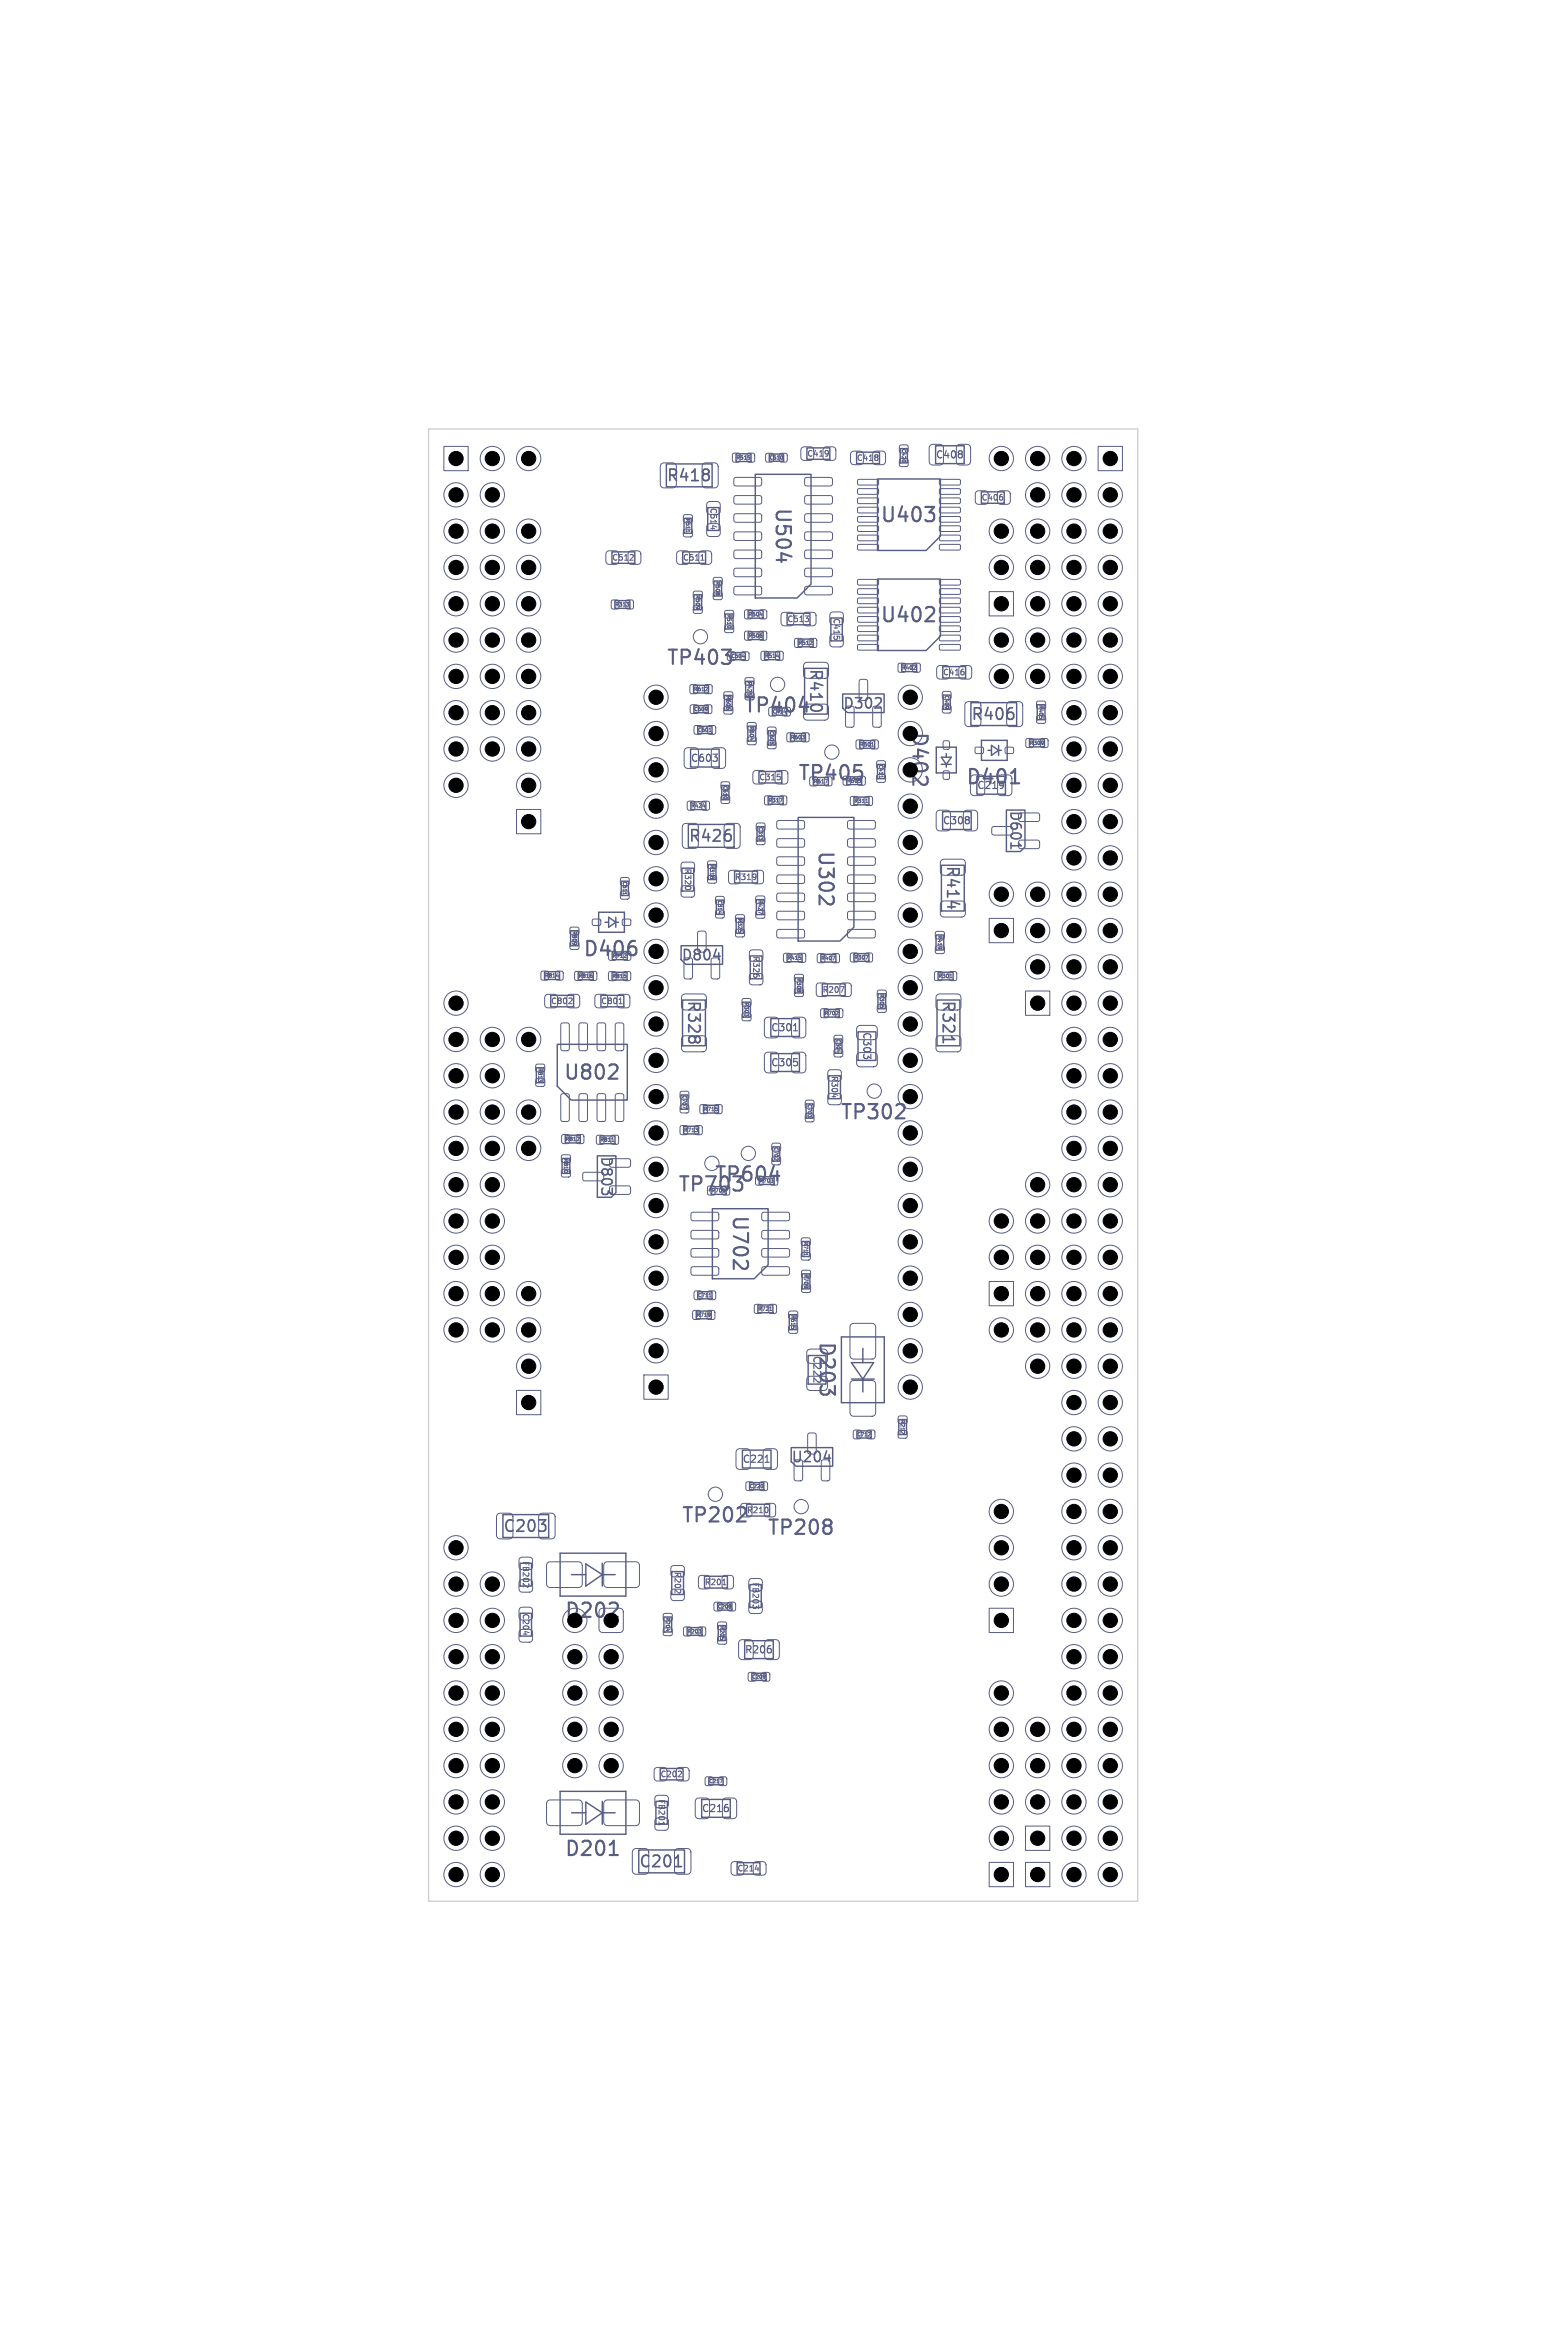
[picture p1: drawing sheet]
<svg xmlns="http://www.w3.org/2000/svg" width="110mm" height="163mm" viewBox="0 0 110 163" stroke-linecap="round" stroke-linejoin="round" font-family="sans-serif">
<defs><g id="words">
<g font-size="1.4" fill="#585d84">
<text x="54.1" y="35.4" transform="rotate(90 54.1 35.4)">U504</text>
<text x="61.5" y="36.7">U403</text>
<text x="46.6" y="46.7">TP403</text>
<text x="61.5" y="43.7">U402</text>
<text x="52" y="50.1">TP404</text>
<text x="55.7" y="54.8">TP405</text>
<text x="57.1" y="59.4" transform="rotate(90 57.1 59.4)">U302</text>
<text x="67.5" y="55.1">D401</text>
<text x="40.7" y="67.1">D406</text>
<text x="39.3" y="75.7">U802</text>
<text x="47.4" y="83.6">TP703</text>
<text x="49.9" y="82.9">TP604</text>
<text x="58.7" y="78.5">TP302</text>
<text x="51.1" y="84.9" transform="rotate(90 51.1 84.9)">U702</text>
<text x="57.1" y="93.8" transform="rotate(90 57.1 93.8)">D203</text>
<text x="47.6" y="106.7">TP202</text>
<text x="53.6" y="107.6">TP208</text>
<text x="39.4" y="130">D201</text>
</g>
<g font-size="1.4">
<text x="63.6" y="51.1" transform="rotate(90 63.6 51.1)">D402</text>
<text x="39.4" y="113.4">D202</text>
</g>
<g font-size="1.1" fill="#585d84">
<text x="46.6" y="33.8">R418</text>
<text x="56.5" y="46.7" transform="rotate(90 56.5 46.7)">R410</text>
<text x="67.9" y="50.5">R406</text>
<text x="48.1" y="59.1">R426</text>
<text x="66.1" y="60.5" transform="rotate(90 66.1 60.5)">R414</text>
<text x="48" y="69.9" transform="rotate(90 48 69.9)">R328</text>
<text x="65.8" y="69.9" transform="rotate(90 65.8 69.9)">R321</text>
<text x="35.1" y="107.3">C203</text>
<text x="44.6" y="130.8">C201</text>
</g>
<g font-size="1" fill="#585d84">
<text x="58.9" y="49.7">D302</text>
<text x="70.5" y="56.6" transform="rotate(90 70.5 56.6)">D601</text>
<text x="47.6" y="67.3">D804</text>
<text x="41.9" y="80.8" transform="rotate(90 41.9 80.8)">D803</text>
<text x="55.3" y="102.4">U204</text>
</g>
<g font-size=".7" fill="#585d84">
<text x="65.4" y="32.2">C408</text>
<text x="48.3" y="53.4">C603</text>
<text x="65.9" y="57.8">C308</text>
<text x="68.3" y="55.3">C219</text>
<text x="53.9" y="72.3">C301</text>
<text x="53.9" y="74.7">C305</text>
<text x="60.3" y="72.1" transform="rotate(90 60.3 72.1)">C303</text>
<text x="56.8" y="94.8" transform="rotate(90 56.8 94.8)">C222</text>
<text x="51.9" y="102.4">C221</text>
<text x="52" y="115.8">R206</text>
<text x="49" y="126.9">C216</text>
</g>
<g font-size=".6" fill="#585d84">
<text x="49.6" y="35.5" transform="rotate(90 49.6 35.5)">C514</text>
<text x="56.4" y="32">C419</text>
<text x="59.9" y="32.3">C418</text>
<text x="68.6" y="35.1">C406</text>
<text x="42.8" y="39.3">C512</text>
<text x="47.7" y="39.3">C511</text>
<text x="55" y="43.6">C513</text>
<text x="58.2" y="43.2" transform="rotate(90 58.2 43.2)">C415</text>
<text x="65.9" y="47.3">C416</text>
<text x="53.1" y="54.7">C315</text>
<text x="47.8" y="60.7" transform="rotate(90 47.8 60.7)">R320</text>
<text x="51.4" y="61.6">R319</text>
<text x="38.5" y="70.3">C802</text>
<text x="42" y="70.3">C801</text>
<text x="52.6" y="66.9" transform="rotate(90 52.6 66.9)">R326</text>
<text x="57.5" y="69.5">R207</text>
<text x="58.1" y="75.2" transform="rotate(90 58.1 75.2)">R304</text>
<text x="52.2" y="105.9">R210</text>
<text x="36.5" y="109.2" transform="rotate(90 36.5 109.2)">FB202</text>
<text x="36.5" y="112.8" transform="rotate(90 36.5 112.8)">C204</text>
<text x="47.1" y="109.9" transform="rotate(90 47.1 109.9)">R202</text>
<text x="49.3" y="111">R201</text>
<text x="52.6" y="110.7" transform="rotate(90 52.6 110.7)">FB203</text>
<text x="46" y="125.8" transform="rotate(90 46 125.8)">FB201</text>
<text x="46.2" y="124.4">C202</text>
<text x="51.5" y="131">C214</text>
</g>
<g font-size=".4" fill="#585d84">
<text x="51.5" y="32.2">R515</text>
<text x="47.9" y="36.2" transform="rotate(90 47.9 36.2)">R511</text>
<text x="48.6" y="41.6" transform="rotate(90 48.6 41.6)">R509</text>
<text x="50" y="40.6" transform="rotate(90 50 40.6)">R508</text>
<text x="43" y="42.5">R313</text>
<text x="50.8" y="42.9" transform="rotate(90 50.8 42.9)">R510</text>
<text x="52.2" y="47.7" transform="rotate(90 52.2 47.7)">R425</text>
<text x="52.3" y="43.2">R504</text>
<text x="52.3" y="44.7">R506</text>
<text x="53.5" y="46.1">R514</text>
<text x="55.8" y="45.2">R512</text>
<text x="63.1" y="46.9">R402</text>
<text x="48.5" y="48.4">R612</text>
<text x="50.8" y="48.6" transform="rotate(90 50.8 48.6)">R606</text>
<text x="52.4" y="50.8" transform="rotate(90 52.4 50.8)">R604</text>
<text x="55.3" y="51.8">R603</text>
<text x="60.1" y="52.3">R501</text>
<text x="72" y="52.2">R309</text>
<text x="72.6" y="49.3" transform="rotate(90 72.6 49.3)">R405</text>
<text x="48.3" y="56.6">R424</text>
<text x="53.7" y="56.2">R317</text>
<text x="56.9" y="54.9">R617</text>
<text x="59.2" y="54.8">R605</text>
<text x="59.7" y="56.2">R311</text>
<text x="40" y="65.1" transform="rotate(90 40 65.1)">R809</text>
<text x="49.6" y="60.5" transform="rotate(90 49.6 60.5)">R318</text>
<text x="51.6" y="64.2" transform="rotate(90 51.6 64.2)">R325</text>
<text x="53" y="62.9" transform="rotate(90 53 62.9)">R427</text>
<text x="65.5" y="65.4" transform="rotate(90 65.5 65.4)">R419</text>
<text x="38.1" y="68.4">R814</text>
<text x="40.4" y="68.5">R816</text>
<text x="42.8" y="68.5">R815</text>
<text x="42.8" y="67.1">R712</text>
<text x="52" y="70.1" transform="rotate(90 52 70.1)">R303</text>
<text x="55" y="67.2">R415</text>
<text x="55.7" y="68.4" transform="rotate(90 55.7 68.4)">R308</text>
<text x="57.4" y="67.2">R407</text>
<text x="57.6" y="71.1">R702</text>
<text x="59.7" y="67.2">R307</text>
<text x="61.5" y="69.5" transform="rotate(90 61.5 69.5)">R305</text>
<text x="65.6" y="68.5">R301</text>
<text x="37.6" y="74.7" transform="rotate(90 37.6 74.7)">R813</text>
<text x="49.2" y="77.8">R715</text>
<text x="39.4" y="81" transform="rotate(90 39.4 81)">R810</text>
<text x="39.5" y="79.9">R812</text>
<text x="42" y="79.9">R811</text>
<text x="47.8" y="79.2">R713</text>
<text x="49.7" y="83.5">R701</text>
<text x="53.1" y="82.8">R703</text>
<text x="56.2" y="86.8" transform="rotate(90 56.2 86.8)">R711</text>
<text x="56.2" y="89.1" transform="rotate(90 56.2 89.1)">R709</text>
<text x="48.7" y="92.2">R719</text>
<text x="53" y="91.8">R721</text>
<text x="55.3" y="92" transform="rotate(90 55.3 92)">R615</text>
<text x="62.9" y="99.3" transform="rotate(90 62.9 99.3)">R212</text>
<text x="46.5" y="113.1" transform="rotate(90 46.5 113.1)">R204</text>
<text x="50.3" y="113.7" transform="rotate(90 50.3 113.7)">R205</text>
<text x="48" y="114.3">R203</text>
</g>
<g font-size=".3" fill="#585d84">
<text x="53.8" y="32.2">C510</text>
<text x="63" y="31.4" transform="rotate(90 63 31.4)">C420</text>
<text x="51.1" y="46.1">C504</text>
<text x="48.5" y="49.8">C609</text>
<text x="48.8" y="51.2">C601</text>
<text x="53.8" y="51.1" transform="rotate(90 53.8 51.1)">C605</text>
<text x="54" y="50">C414</text>
<text x="61.4" y="53.5" transform="rotate(90 61.4 53.5)">C411</text>
<text x="66" y="48.6" transform="rotate(90 66 48.6)">C409</text>
<text x="50.5" y="54.9" transform="rotate(90 50.5 54.9)">C610</text>
<text x="53" y="57.8" transform="rotate(90 53 57.8)">C313</text>
<text x="43.5" y="61.6" transform="rotate(90 43.5 61.6)">C611</text>
<text x="50.2" y="62.9" transform="rotate(90 50.2 62.9)">C314</text>
<text x="47.7" y="76.6" transform="rotate(90 47.7 76.6)">C707</text>
<text x="56.4" y="77.2" transform="rotate(90 56.4 77.2)">C703</text>
<text x="58.5" y="72.7" transform="rotate(90 58.5 72.7)">C304</text>
<text x="54.1" y="80.2" transform="rotate(90 54.1 80.2)">C702</text>
<text x="48.8" y="90.8">C711</text>
<text x="59.9" y="100.5">C712</text>
<text x="52.4" y="104.2">C220</text>
<text x="50.2" y="112.6">C208</text>
<text x="52.6" y="117.5">C209</text>
<text x="49.6" y="124.8">C217</text>
</g>
</g></defs>
<path d="M49.6 32.9v.2M49.6 33.2v.3M51.1 58.4v.4M56.9 49.7h.5M70.9 49.9v.3M48.3 72.9h.3M48.7 72.9h.2M66 72.5v.4M66.5 63.1v.5M37.7 106.3h.5l-.3 .3M38.1 106.7v.3M47.2 130.6h.5" fill="none" stroke="#585d84" stroke-width=".12"/>
<g fill="none" stroke="#585d84" stroke-width=".07">
<path d="M31 31.2h1.7v1.7h-1.7zM42.4 38.6l.2-.1 .6 .1 .1 .2-.1 .6-.1 .1-.7-.1v-.1zM44 38.6l.2-.1 .6 .1v.2v.6l-.2 .1-.6-.1-.1-.1zM44 39.2h.3M44.3 38.8v.2M46.3 32.5l.8-.1 .2 .1v1.4l-.1 .2h-.8l-.2-.1v-1.4zM47.4 38.6l.2-.1 .6 .1v.2v.6l-.2 .1-.6-.1-.1-.1zM47.8 37.1h.6v.4h-.6zM47.8 36h.6v.5h-.6zM48 37.1v.1M48.9 38.6l.2-.1 .6 .1 .1 .2-.1 .6-.1 .1-.7-.1v-.1zM49 39.2h.2"/>
<path d="M49.2 32.5l.8-.1 .2 .1v1.4l-.1 .2h-.7l-.3-.1v-1.4zM49.5 36.7l.2-.1 .6 .1 .1 .2-.1 .6h-.1h-.7l-.1-.2zM49.5 35.1h.2h.6l.1 .2-.1 .6-.1 .1-.7-.1-.1-.1zM49.9 36.8v.2M51.3 31.7h.4v.6h-.4zM51.4 33.4h1.8l.1 .1v.4l-.2 .1h-1.7l-.1-.2zM51.4 34.7h1.8l.1 .1v.4l-.2 .1h-1.7l-.1-.2zM51.4 36l1.8-.1 .1 .2v.3l-.2 .1h-1.7l-.1-.1zM51.4 37.3l1.8-.1 .1 .2v.3l-.2 .1h-1.7l-.1-.1zM51.4 38.5h1.8l.1 .1v.4l-.2 .1h-1.7l-.1-.2zM51.4 39.8h1.8l.1 .1v.4h-.2h-1.7l-.1-.1zM52.3 31.7h.4v.6h-.4z"/>
<path d="M52.4 32v.1M53.6 31.7h.5v.6h-.5zM54.5 31.7h.5v.6h-.5zM54.7 31.9v.2M56.1 31.3h.1h.6l.1 .2-.1 .6-.1 .1-.6-.1-.1-.1zM56.3 39.8h1.8l.1 .1v.4h-.1h-1.7l-.1-.1zM56.3 38.5h1.8l.1 .1v.4l-.1 .1h-1.7l-.1-.2zM56.3 37.3l1.8-.1 .1 .2v.3l-.1 .1h-1.7l-.1-.1zM56.3 36l1.8-.1 .1 .2v.3l-.1 .1h-1.7l-.1-.1zM56.3 34.7h1.8l.1 .1v.4l-.1 .1h-1.7l-.1-.2zM56.3 33.4h1.8l.1 .1v.4l-.1 .1h-1.7l-.1-.2zM57.6 31.3h.2h.6l.1 .2-.1 .6-.2 .1-.6-.1v-.1z"/>
<path d="M57.9 31.6v.2M57.9 31.7h.1M59.6 31.6h.1h.6l.1 .2-.1 .6-.1 .1-.6-.1-.1-.1zM60 33.6l1.4-.1v.4h-1.4zM60 34.2h1.4v.3l-1.4 .1zM60 34.9l1.4-.1v.4h-1.4zM60 35.5h1.4v.3l-1.4 .1zM60 36.2l1.4-.1v.4h-1.4zM60 36.8h1.4v.3l-1.4 .1zM60 37.5l1.4-.1v.4h-1.4zM60 38.1h1.4v.3l-1.4 .1zM61.1 31.6h.2h.6v.2v.6l-.2 .1-.6-.1-.1-.1z"/>
<path d="M61.4 31.9h.1M61.4 32v.2M62.9 32.1h.6v.5h-.6zM62.9 31.2h.6v.4h-.6zM63.1 32.3h.2M65.1 31.2l.6-.1 .3 .1v1.1l-.2 .2h-.6l-.2-.1v-1.1zM65.7 38.1h1.4l.1 .3-1.4 .1zM65.7 37.5l1.4-.1 .1 .4h-1.4zM65.7 36.8h1.4l.1 .3-1.4 .1zM65.7 36.2l1.4-.1 .1 .4h-1.4zM65.7 35.5h1.4l.1 .3-1.4 .1zM65.7 34.9l1.4-.1 .1 .4h-1.4z"/>
<path d="M65.7 34.2h1.4l.1 .3-1.4 .1zM65.7 33.6l1.4-.1 .1 .4h-1.4zM67 31.2l.6-.1 .3 .1v1.1l-.2 .2h-.6l-.2-.1v-1.1zM68.3 34.4l.1-.1 .6 .1 .1 .2-.1 .6-.1 .1-.6-.1-.1-.1zM69.8 34.4l.2-.1 .6 .1 .1 .2-.1 .6-.2 .1-.6-.1v-.1zM70.1 34.8v.2M76.8 31.2h1.7v1.7h-1.7zM36.1 56.6h1.7v1.7h-1.7zM42.8 42h.4v.6h-.4zM43.8 42h.5v.6h-.5zM43.8 42.1h.2l-.1 .1M44 42.3v.1"/>
<path d="M47.8 57.7l.8-.1 .2 .2v1.3l-.1 .2-.7 .1-.3-.2v-1.3zM47.9 52.4l.7-.1 .2 .2 .1 1-.2 .2-.6 .1-.2-.2v-1zM48.1 56.1h.5v.5h-.5zM48.3 47.9h.5v.6h-.5zM48.3 49.3h.5v.6h-.5zM48.5 42.4h.6v.5h-.6zM48.5 41.4h.6v.5h-.6zM48.6 50.8h.5v.5h-.5zM48.7 42.6h.2M48.8 42.6h.1M49.1 56.1h.5v.5h-.5zM49.1 56.4h.2"/>
<path d="M49.3 49.3h.5v.6h-.5zM49.3 47.9h.5v.6h-.5zM49.4 49.5h.1M49.5 49.5l-.1 .2M49.5 49.6h-.1M49.5 48.1h.1M49.5 49.6h.1M49.5 48.1l-.2 .2h.2M49.5 50.8h.5v.5h-.5zM49.6 51.2h.1M49.8 52.4l.7-.1 .2 .2 .1 1-.2 .2-.6 .1-.2-.2v-1zM49.9 41.5h.6v.4h-.6z"/>
<path d="M49.9 40.4h.6v.5h-.6zM50.1 41.6h.1M50.3 41.6h.1M50.5 55.7h.5v.5h-.5zM50.5 54.7h.5v.5h-.5zM50.7 49.5h.5v.4h-.5zM50.7 48.4h.5v.5h-.5zM50.7 55.9h.1M50.7 57.7l.8-.1 .3 .2v1.3l-.2 .2-.7 .1-.2-.2-.1-1.3zM50.7 43.8h.6v.4h-.6zM50.7 42.7h.6v.5h-.6zM50.8 49.6h.2"/>
<path d="M50.9 45.6h.5v.6h-.5zM50.9 43.9h.2M51.4 41.1l1.8-.1 .1 .2v.3l-.2 .1h-1.7l-.1-.1zM51.9 45.6h.4v.6h-.4zM51.9 45.9h.2M52.1 42.7h.5v.6h-.5zM52.1 44.2h.5v.6h-.5zM52.1 48.5h.6v.4h-.6zM52.1 47.4h.6v.5h-.6zM52.3 51.6h.6v.5h-.6zM52.3 50.6h.6v.4h-.6zM52.5 51.6v.2"/>
<path d="M52.7 54l.2-.1 .6 .1 .1 .1-.1 .7h-.2h-.6v-.2zM52.9 58.6h.6v.5h-.6zM52.9 57.6h.6v.5h-.6zM53.1 58.8h.1M53.1 42.7h.5v.6h-.5zM53.1 44.2h.5v.6h-.5zM53.2 43h.1M53.3 45.6h.4v.6h-.4zM53.3 44.5v.1M53.3 58.6v.2l-.1-.1M53.5 55.7h.5v.6h-.5zM53.7 51.9h.5v.4h-.5z"/>
<path d="M53.7 50.9h.5v.5h-.5zM53.9 52h.1M54.1 51.9v.1M54.3 54l.1-.1 .6 .1 .1 .1-.1 .7h-.1h-.6l-.1-.2zM54.3 45.6h.4v.6h-.4zM54.3 45.9h.2M54.4 57.4h1.8l.1 .1v.4l-.2 .1h-1.7l-.1-.2zM54.4 58.7h1.8l.1 .1v.4l-.2 .1h-1.7l-.1-.2zM54.4 60l1.8-.1 .1 .2v.3l-.2 .1h-1.7l-.1-.1zM54.5 55.7h.5v.6h-.5zM54.5 55.8h.2l-.1 .3M54.6 54.3v.2"/>
<path d="M54.7 42.9l.2-.1 .6 .1v.2v.6l-.2 .1-.6-.1-.1-.1zM55.1 51.3h.4v.6h-.4zM55.6 44.7h.5v.6h-.5zM56.1 51.3h.5v.6h-.5zM56.1 51.4h.2l-.1 .1M56.2 42.9l.2-.1 .6 .1 .1 .2-.1 .6-.1 .1-.7-.1v-.1zM56.3 51.6v.1M56.3 49.3h.1h1.4l.1 .2v.7l-.2 .2h-1.3l-.2-.3zM56.3 46.4l.1-.1h1.4l.1 .3v.7l-.2 .2-1.3-.1-.2-.2zM56.3 43.1h.2l-.1 .1M56.3 41.1l1.8-.1 .1 .2v.3l-.1 .1h-1.7l-.1-.1zM56.5 43.3v.2"/>
<path d="M56.6 44.7h.5v.6h-.5zM56.8 44.8v.1M56.8 44.9l-.2 .2h.2M58.1 44.4h.2h.6l.1 .2-.1 .6-.1 .1-.7-.1-.1-.2zM58.1 42.9l.2-.1 .6 .1 .1 .1-.1 .6-.1 .1-.7-.1-.1-.1zM58.4 44.7h.1M59.2 49.4h.4l.1 .1v1.2l-.1 .2h-.3l-.2-.1zM59.3 60l1.8-.1 .1 .2v.3l-.1 .1h-1.7l-.1-.1zM59.3 58.7h1.8l.1 .1v.4l-.1 .1h-1.7l-.1-.2zM59.3 57.4h1.8l.1 .1v.4l-.1 .1h-1.7l-.1-.2zM59.5 55.8h.5v.5h-.5zM59.9 51.8h.5v.6h-.5z"/>
<path d="M60 40.6l1.4-.1v.4h-1.4zM60 41.2h1.4v.3l-1.4 .1zM60 41.9l1.4-.1v.4h-1.4zM60 42.5h1.4v.3l-1.4 .1zM60 43.2l1.4-.1v.4h-1.4zM60 43.8h1.4v.3l-1.4 .1zM60 44.5l1.4-.1v.4h-1.4zM60 45.1h1.4v.3l-1.4 .1zM60 54.3h.5v.6h-.5zM60.1 47.6l.4-.1 .2 .1v1.2l-.1 .2h-.4l-.1-.1zM60.5 55.8h.5v.5h-.5zM60.6 56.2h.1"/>
<path d="M60.9 51.8h.5v.6h-.5zM61 52.2h.1M61.1 49.4h.4l.1 .1v1.2l-.1 .2h-.3l-.2-.1zM61.4 54.2h.5v.5h-.5zM61.4 53.3h.5v.4h-.5zM61.5 54.3v.1M62.8 46.4h.5v.6h-.5zM63.9 46.4h.4v.6h-.4zM64 46.6h.1M64 46.6l-.1 .2h.1M65.6 56.8l.6-.1 .3 .1v1.1l-.2 .2h-.6l-.2-.1v-1.1zM65.6 46.6h.1h.6l.1 .2-.1 .6-.1 .1-.6-.1-.1-.1z"/>
<path d="M65.7 45.1h1.4l.1 .3-1.4 .1zM65.7 44.5l1.4-.1 .1 .4h-1.4zM65.7 43.8h1.4l.1 .3-1.4 .1zM65.7 43.2l1.4-.1 .1 .4h-1.4zM65.7 42.5h1.4l.1 .3-1.4 .1zM65.7 41.9l1.4-.1 .1 .4h-1.4zM65.7 41.2h1.4l.1 .3-1.4 .1zM65.7 40.6l1.4-.1 .1 .4h-1.4zM65.9 49.4h.6v.4h-.6zM65.9 48.4h.6v.5h-.6zM66 54h.4v.5h-.4zM66 51.9h.4v.5h-.4z"/>
<path d="M66.1 49.5l.1 .1M66.2 49.5h.1M66.2 49.5v.1M66.3 49.5l-.1 .1M67.1 46.6h.2h.6l.1 .2-.1 .6-.2 .1-.6-.1v-.1zM67.4 47v.2M67.5 56.8l.6-.1 .3 .1v1.1l-.2 .2h-.6l-.2-.1v-1.1zM67.6 49.2l.8-.1 .2 .1v1.4l-.1 .2h-.8l-.2-.1v-1.4zM67.9 54.3l.7-.1 .3 .2v1l-.2 .2-.6 .1-.2-.2v-1zM68.2 52.3h.6v.4h-.6zM69.2 41.4h1.7v1.7h-1.7zM69.4 57.9l1.3-.1 .1 .2v.3l-.1 .1h-1.2l-.1-.1z"/>
<path d="M69.8 54.3l.7-.1 .3 .2v1l-.2 .2-.6 .1-.2-.2v-1zM70.3 52.3h.6v.4h-.6zM70.5 49.2l.8-.1 .2 .1v1.4l-.1 .2h-.7l-.3-.1v-1.4zM71.3 58.8h1.3l.1 .1v.4l-.1 .1h-1.3l-.1-.2zM71.3 56.9h1.3l.1 .1v.4l-.1 .1h-1.3l-.1-.2zM71.8 51.7h.4v.6h-.4zM72.5 50.1h.6v.5h-.6zM72.5 49.1h.6v.4h-.6zM72.7 50.3h.1M72.8 51.7h.5v.6h-.5zM73 51.9v.1M73 52h.1"/>
<path d="M37.5 75.5h.6v.5h-.6zM37.5 74.5h.6v.4h-.6zM37.7 75.7h.1M37.9 68h.4v.5h-.4zM37.9 75.5v.2l-.1-.1M38.2 69.6h.1h.6l.1 .2-.1 .6-.1 .1-.6-.1-.1-.1zM38.9 68h.5v.5h-.5zM38.9 68.3h.2M39.3 76.6l.4-.1 .1 .1v1.7l-.1 .1-.3 .1-.2-.1zM39.3 71.6h.4l.1 .1v1.7l-.1 .1h-.3l-.2-.1zM39.3 79.4h.5v.6h-.5zM39.7 69.6h.2h.6v.2v.6l-.2 .1-.6-.1-.1-.1z"/>
<path d="M39.8 70.2h.2M39.9 65.9h.6v.5h-.6zM39.9 64.9h.6v.5h-.6zM40 69.9v.1M40.1 66.1h.1M40.2 66.1h.1M40.2 68h.5v.6h-.5zM40.3 66.1h-.1M40.3 79.4h.5v.6h-.5zM40.5 79.6h.1M40.5 79.6l-.1 .2h.1M40.5 76.6l.4-.1 .2 .1v1.7l-.1 .1-.4 .1-.1-.1z"/>
<path d="M40.5 71.6h.4l.2 .1v1.7l-.1 .1h-.4l-.1-.1zM41.2 68h.5v.6h-.5zM41.4 68.3v.1M41.5 64.3h.5v.4h-.5zM41.7 69.6h.1h.6l.1 .2-.1 .6-.1 .1-.6-.1-.1-.1zM41.7 79.5h.5v.5h-.5zM41.8 76.6l.4-.1 .1 .1 .1 1.7-.1 .1-.4 .1-.1-.1zM41.8 71.6h.4l.1 .1 .1 1.7-.1 .1h-.4l-.1-.1zM42.6 68h.5v.6h-.5zM42.8 79.5h.4v.5h-.4zM42.8 79.9h.1M43.1 76.6l.4-.1 .1 .1v1.7l-.1 .1-.3 .1-.2-.1z"/>
<path d="M43.1 71.6h.4l.1 .1v1.7l-.1 .1h-.3l-.2-.1zM43.2 69.6h.2h.6l.1 .2-.1 .6-.2 .1-.6-.1v-.1zM43.3 70.2h.2M43.4 62.4h.6v.5h-.6zM43.4 61.4h.6v.5h-.6zM43.6 64.3h.5v.4h-.5zM43.6 62.4v.2M43.6 68h.5v.6h-.5zM43.8 68.3v.1M47.6 78.8h.5v.5h-.5zM47.6 77.3h.5v.5h-.5zM47.6 76.4h.5v.5h-.5z"/>
<path d="M47.7 62h.8v.7h-.8zM47.7 60.4h.8v.7h-.8zM47.7 72.5h.2h1.4l.1 .2v.7l-.2 .2h-1.4l-.1-.3zM47.7 69.6l.2-.1 1.4 .1 .1 .2v.7l-.2 .2-1.4-.1-.1-.2zM47.9 67.1l.4-.1 .1 .1v1.2l-.1 .2h-.3l-.2-.1zM48 62.2h.2M48 77.4v.1l-.2-.1M48.6 78.8h.5v.5h-.5zM48.6 78.9h.2l-.1 .1M48.8 79v.1M48.8 79.1v.1M48.8 65.2l.4-.1 .2 .1v1.3l-.1 .1h-.4l-.1-.1z"/>
<path d="M49 77.3h.4v.6h-.4zM49.5 61.3h.6v.4h-.6zM49.5 60.3h.6v.4h-.6zM49.7 61.4h.1M49.8 67.1l.4-.1 .1 .1v1.2l-.1 .2h-.3l-.2-.1zM49.9 61.4v.1M49.9 61.5h.1M50 77.3h.5v.6h-.5zM50.1 63.7h.5v.5h-.5zM50.1 62.7h.5v.5h-.5zM50.2 77.6v.1M50.3 63.8v.1"/>
<path d="M51 60.9h.7v.9h-.7zM51.5 65h.5v.5h-.5zM51.5 64h.5v.5h-.5zM51.7 65.2h.1M51.9 70.9h.6v.5h-.6zM51.9 69.9h.6v.5h-.6zM52.1 71.1h.1M52.4 70.9v.2l-.1-.1M52.5 68.2h.8v.6h-.8zM52.5 66.5h.8v.7h-.8zM52.7 60.9h.6v.9h-.6zM52.7 68.4h.2"/>
<path d="M52.9 61.2v.2M52.9 61.3h.1M52.9 63.7h.6v.5h-.6zM52.9 62.7h.6v.5h-.6zM53.3 63.7v.2l-.2-.1M53.5 71.2h.7l.2 .1 .1 1.1-.2 .2h-.6l-.2-.1v-1.1zM53.5 73.7l.7-.1 .2 .2 .1 1-.2 .2-.6 .1-.2-.2v-1zM54.4 61.3l1.8-.1 .1 .2v.3l-.2 .1h-1.7l-.1-.1zM54.4 62.5h1.8l.1 .1v.4l-.2 .1h-1.7l-.1-.2zM54.4 63.8h1.8l.1 .1v.4h-.2h-1.7l-.1-.1zM54.4 65.1l1.8-.1 .1 .2v.3l-.2 .1h-1.7l-.1-.1zM54.8 66.7h.5v.6h-.5z"/>
<path d="M55.4 71.2h.7l.2 .1 .1 1.1-.2 .2h-.6l-.2-.1v-1.1zM55.4 73.7l.7-.1 .2 .2 .1 1-.2 .2-.6 .1-.2-.2v-1zM55.6 69.2h.6v.5h-.6zM55.6 68.2h.6v.5h-.6zM55.8 69.4h.1M55.9 66.7h.4v.6h-.4zM55.9 69.4h-.1M55.9 69.4h.1M56 69.4h.1M56 67v.1M56.4 78h.5v.4h-.5zM56.4 77h.5v.5h-.5z"/>
<path d="M56.5 78.1l.1 .1M56.6 78.1v.1M56.8 78v.2l-.1-.1M57.1 68.8h.7v.9h-.7zM57.2 66.8h.5v.5h-.5zM57.4 70.6h.5v.6h-.5zM58 76.5h.8v.7h-.8zM58 74.9h.8v.7h-.8zM58.2 66.8h.5v.5h-.5zM58.2 66.9h.2l-.1 .3M58.3 76.5v.3M58.4 73.4h.5v.5h-.5z"/>
<path d="M58.4 72.5h.5v.4h-.5zM58.5 70.6h.4v.6h-.4zM58.6 70.8h.1M58.6 73.5v.1M58.6 70.8l-.1 .2h.1M58.8 69h.2l-.1 .4M58.8 68.8h.7v.9h-.7zM59.3 65.1l1.8-.1 .1 .2v.3l-.1 .1h-1.7l-.1-.1zM59.3 63.8h1.8l.1 .1v.4h-.1h-1.7l-.1-.1zM59.3 62.5h1.8l.1 .1v.4l-.1 .1h-1.7l-.1-.2zM59.3 61.3l1.8-.1 .1 .2v.3l-.1 .1h-1.7l-.1-.1zM59.5 66.7h.5v.6h-.5z"/>
<path d="M60 73.7l.2-.1 1 .1 .2 .2-.1 .6-.2 .1h-1l-.2-.2zM60 71.8l.2-.1 1 .1 .2 .2-.1 .6-.2 .1h-1l-.2-.2zM60.5 66.7h.5v.6h-.5zM60.5 66.8h.2l-.1 .3M61.4 70.3h.6v.5h-.6zM61.4 69.3h.6v.5h-.6zM61.6 70.5h.1M61.7 70.5h.1M65.4 68h.5v.6h-.5zM65.5 66.2h.5v.5h-.5zM65.5 65.2h.5v.5h-.5zM65.5 72.5h.2h1.4l.1 .2v.7l-.2 .2h-1.4l-.1-.3z"/>
<path d="M65.5 69.6l.2-.1 1.4 .1 .1 .2v.7l-.2 .2-1.4-.1-.1-.2zM65.7 66.4h.2M65.7 66.4h.1M65.8 63.1l.2-.1h1.4l.1 .3v.7l-.2 .2-1.4-.1-.1-.2zM65.8 60.2l.2-.1h1.4l.1 .3v.7l-.2 .1h-1.4l-.1-.2zM66.4 68h.5v.6h-.5zM66.4 68.4h.2M69.2 64.2h1.7v1.7h-1.7zM71.7 69.3h1.7v1.7h-1.7zM36.1 97.3h1.7v1.7h-1.7zM39.3 81.8h.6v.5h-.6zM39.3 80.8h.6v.5h-.6z"/>
<path d="M39.5 82h.2M40.8 82.1l1.3-.1 .1 .2v.3l-.1 .1h-1.3v-.1zM42.7 83h1.3l.1 .1v.4l-.1 .1-1.3-.1-.1-.1zM42.7 81.1h1.3l.1 .1v.4l-.1 .1-1.3-.1-.1-.1zM45 96.2h1.7v1.7h-1.7zM48.4 84.8h1.8l.1 .2v.3l-.2 .1h-1.7l-.1-.1zM48.4 86.1h1.8l.1 .1v.4l-.2 .1h-1.7l-.1-.2zM48.4 87.4h1.8l.1 .1v.4h-.2h-1.7l-.1-.1zM48.4 88.7l1.8-.1 .1 .2v.3l-.2 .1h-1.7l-.1-.1zM48.5 91.7h.4v.6h-.4zM48.6 90.3h.5v.6h-.5zM49.5 91.7h.5v.6h-.5z"/>
<path d="M49.5 90.3h.5v.6h-.5zM49.6 90.7h.1M49.7 91.9v.1M49.7 92h.1M52.8 91.3h.5v.5h-.5zM53.3 88.7l1.8-.1 .1 .2v.3l-.1 .1h-1.7l-.1-.1zM53.3 87.4h1.8l.1 .1v.4h-.1h-1.7l-.1-.1zM53.3 86.1h1.8l.1 .1v.4l-.1 .1h-1.7l-.1-.2zM53.3 84.8h1.8l.1 .2v.3l-.1 .1h-1.7l-.1-.1zM53.8 91.3h.5v.5h-.5zM53.8 91.7h.2M54 81h.6v.5h-.6z"/>
<path d="M54 80h.6v.5h-.6zM54.4 81.1l-.2-.1v.2M55.2 92.8h.6v.4h-.6zM55.2 91.8h.6v.4h-.6zM55.4 92.9h.1M56.1 87.7h.5v.4h-.5zM56.1 86.6h.5v.5h-.5zM56.1 89.9h.6v.5h-.6zM56.1 88.9h.6v.5h-.6zM56.2 87.7v.1M56.3 90.1h.1M56.4 90.1h.1"/>
<path d="M56.5 90.1h-.1M56.5 96.4l.2-.1h1l.2 .2v.6l-.3 .2h-1l-.2-.3zM56.5 94.5l.2-.1h1l.2 .2v.6l-.3 .2h-1l-.2-.3zM59.5 96.7l.2-.1h1.3l.2 .1v.1v2v.2l-.2 .1h-1.3l-.2-.1-.1-.2v-2zM59.5 92.7l.2-.1h1.3l.2 .1v.1v2v.2l-.2 .1h-1.3l-.2-.1-.1-.2v-2zM62.9 99.1h.5v.5h-.5zM69.2 89.6h1.7v1.7h-1.7zM34.8 105.9h.8l.3 .1v1.4l-.2 .2-.7 .1-.3-.2v-1.4zM36.4 110.6l.1-.1 .7 .1 .1 .1-.1 .6-.2 .1-.6-.1-.1-.1zM36.4 109l.1-.1 .7 .1 .1 .2-.1 .5-.2 .1-.6-.1-.1-.1zM36.4 114h.1h.7l.1 .2-.1 .6-.2 .1-.6-.1-.1-.1zM36.4 112.5l.1-.1 .7 .1 .1 .2-.1 .6h-.2h-.6l-.1-.2z"/>
<path d="M36.7 114.1v.3M37 111h-.2l-.2-.2v.2M37 111h.1M37 110.9v.1M37.7 105.9h.9l.2 .1v1.4l-.1 .2-.8 .1-.2-.2v-1.4zM38.3 109.3h.2h2h.2v.2v1.3v.2l-.2 .1h-2l-.2-.1-.1-.2v-1.3zM42 112.6l.1-.1h1.2l.2 .1 .1 .2v1.2l-.1 .1-.2 .1h-1.2l-.1-.1-.1-.1v-1.2zM42.3 109.3h.2h2h.2v.2v1.3v.2l-.2 .1h-2l-.2-.1-.1-.2v-1.3zM46.4 113.9h.6v.5h-.6zM46.4 112.9h.6v.5h-.6zM46.7 113.9v.2M47 111.2h.8v.7h-.8z"/>
<path d="M47 109.6h.8v.7h-.8zM47.2 111.2v.2M47.4 111.4h.2M47.8 113.9h.5v.5h-.5zM48.9 113.9h.4v.5h-.4zM48.9 114h.1l-.1 .1M48.9 110.3h.7v.8h-.7zM49 114.1v.1M50 112.1h.5v.6h-.5zM50.2 114.5h.6v.5h-.6zM50.2 113.5h.6v.5h-.6zM50.4 114.7h.1"/>
<path d="M50.5 110.9h.3M50.6 110.3h.6v.8h-.6zM50.9 112.1h.5v.6h-.5zM51.1 112.3h.1M51.1 112.4v.1M51.1 112.5h.1M51.5 101.4l.7-.1 .3 .2v1l-.2 .3h-.6l-.2-.2v-1zM51.7 114.8l.7-.1 .3 .2v1l-.2 .2h-.6l-.2-.2v-.9zM51.9 105.2h.6v.9h-.6zM52.2 103.7h.5v.5h-.5zM52.4 117h.4v.6h-.4zM52.4 112.1l.2-.1 .7 .1v.1v.6l-.2 .1-.7-.1v-.1z"/>
<path d="M52.4 110.5l.2-.1 .7 .1v.1v.6l-.2 .1-.7-.1v-.1zM52.7 112.4v.1l.2-.1M53.1 112.3v.2l-.2-.1M53.2 103.7h.4v.5h-.4zM53.3 117h.5v.6h-.5zM53.3 103.9v.1M53.4 101.4l.7-.1 .3 .2v1l-.2 .3h-.6l-.2-.2v-1zM53.5 117.2v.1M53.5 117.3h.1M53.5 105.2h.7v.9h-.7zM53.5 117.3v.1M53.6 114.8l.7-.1 .2 .2v1l-.1 .2h-.7l-.2-.2v-.9z"/>
<path d="M53.7 105.5v.3M55.6 102.2l.4-.1 .1 .1v1.2l-.1 .2h-.3l-.1-.1zM56.5 100.3l.4-.1 .2 .1v1.3l-.1 .1h-.4l-.1-.1zM57.5 102.2l.4-.1 .1 .1v1.2l-.1 .2h-.3l-.1-.1zM59.7 100.1h.5v.5h-.5zM60.7 100.1h.5v.5h-.5zM60.8 100.2l-.1 .3h.2M62.9 100.1h.5v.5h-.5zM63 100.3v-.2l.2 .2M63.2 100.3h.1M63.3 100.3h-.1M69.2 112.5h1.7v1.7h-1.7z"/>
<path d="M38.3 126l.2-.1h2l.2 .1v.2v1.3v.1l-.2 .1h-2l-.2-.1-.1-.1v-1.3zM42.3 126l.2-.1h2l.2 .1v.2v1.3v.1l-.2 .1h-2l-.2-.1-.1-.1v-1.3zM44.3 129.4l.8-.1 .3 .2v1.4l-.2 .2h-.7l-.3-.1v-1.4zM45.8 123.7l.2-.1 .6 .1 .1 .2-.1 .6-.2 .1-.6-.1v-.1zM45.9 127.2h.1h.7l.1 .2-.1 .6h-.2h-.6l-.1-.2zM45.9 125.7l.1-.1 .7 .1 .1 .1-.1 .6-.2 .1-.6-.1-.1-.2zM46.1 127.5v.2M46.4 127.5l.1 .1h-.4M47.2 129.4l.9-.1 .2 .2v1.4l-.1 .2h-.8l-.2-.1v-1.4zM47.4 123.7l.1-.1 .6 .1 .1 .2-.1 .6-.1 .1-.6-.1-.1-.1zM47.4 124.3h.3M47.7 123.9v.2"/>
<path d="M48.7 125.9l.7-.1 .2 .1v1.1l-.1 .2h-.6l-.3-.1v-1.1zM49.4 124.3h.4v.6h-.4zM50.3 124.3h.5v.6h-.5zM50.4 124.5h.1l-.1 .2M50.6 125.9l.7-.1 .2 .1v1.1l-.1 .2h-.6l-.3-.1v-1.1zM51.2 130.3l.2-.1 .6 .1v.2v.6l-.2 .1-.6-.1-.1-.1zM52.7 130.3l.2-.1 .6 .1 .1 .2-.1 .6-.1 .1-.7-.1v-.1zM52.8 130.8h.3M69.2 130.3h1.7v1.7h-1.7zM71.7 127.7h1.7v1.7h-1.7zM71.7 130.3h1.7v1.7h-1.7z"/>
<circle cx="31.9" cy="37.2" r=".85"/>
<circle cx="31.9" cy="39.7" r=".85"/>
<circle cx="31.9" cy="34.6" r=".85"/>
<circle cx="34.4" cy="39.7" r=".85"/>
<circle cx="34.4" cy="37.2" r=".85"/>
<circle cx="34.4" cy="32.1" r=".85"/>
<circle cx="34.4" cy="34.6" r=".85"/>
<circle cx="37" cy="32.1" r=".85"/>
<circle cx="37" cy="37.2" r=".85"/>
<circle cx="37" cy="39.7" r=".85"/>
<circle cx="70" cy="39.7" r=".85"/>
<circle cx="70" cy="37.2" r=".85"/>
<circle cx="70" cy="32.1" r=".85"/>
<circle cx="72.6" cy="37.2" r=".85"/>
<circle cx="72.6" cy="39.7" r=".85"/>
<circle cx="72.6" cy="32.1" r=".85"/>
<circle cx="72.6" cy="34.6" r=".85"/>
<circle cx="75.1" cy="32.1" r=".85"/>
<circle cx="75.1" cy="34.6" r=".85"/>
<circle cx="75.1" cy="37.2" r=".85"/>
<circle cx="75.1" cy="39.7" r=".85"/>
<circle cx="77.7" cy="37.2" r=".85"/>
<circle cx="77.7" cy="39.7" r=".85"/>
<circle cx="77.7" cy="34.6" r=".85"/>
<circle cx="31.9" cy="49.9" r=".85"/>
<circle cx="31.9" cy="47.3" r=".85"/>
<circle cx="31.9" cy="52.4" r=".85"/>
<circle cx="31.9" cy="42.2" r=".85"/>
<circle cx="31.9" cy="54.9" r=".85"/>
<circle cx="31.9" cy="44.8" r=".85"/>
<circle cx="34.4" cy="49.9" r=".85"/>
<circle cx="34.4" cy="52.4" r=".85"/>
<circle cx="34.4" cy="42.2" r=".85"/>
<circle cx="34.4" cy="47.3" r=".85"/>
<circle cx="34.4" cy="44.8" r=".85"/>
<circle cx="37" cy="49.9" r=".85"/>
<circle cx="37" cy="42.2" r=".85"/>
<circle cx="37" cy="52.4" r=".85"/>
<circle cx="37" cy="54.9" r=".85"/>
<circle cx="37" cy="44.8" r=".85"/>
<circle cx="37" cy="47.3" r=".85"/>
<circle cx="45.9" cy="48.8" r=".85"/>
<circle cx="45.9" cy="56.4" r=".85"/>
<circle cx="45.9" cy="58.9" r=".85"/>
<circle cx="45.9" cy="53.9" r=".85"/>
<circle cx="45.9" cy="51.3" r=".85"/>
<circle cx="49" cy="44.5" r=".5"/>
<circle cx="54.4" cy="47.9" r=".5"/>
<circle cx="58.2" cy="52.6" r=".5"/>
<circle cx="63.7" cy="56.4" r=".85"/>
<circle cx="63.7" cy="53.9" r=".85"/>
<circle cx="63.7" cy="51.3" r=".85"/>
<circle cx="63.7" cy="58.9" r=".85"/>
<circle cx="63.7" cy="48.8" r=".85"/>
<circle cx="70" cy="47.3" r=".85"/>
<circle cx="70" cy="44.8" r=".85"/>
<circle cx="72.6" cy="47.3" r=".85"/>
<circle cx="72.6" cy="44.8" r=".85"/>
<circle cx="72.6" cy="42.2" r=".85"/>
<circle cx="75.1" cy="57.5" r=".85"/>
<circle cx="75.1" cy="47.3" r=".85"/>
<circle cx="75.1" cy="44.8" r=".85"/>
<circle cx="75.1" cy="54.9" r=".85"/>
<circle cx="75.1" cy="42.2" r=".85"/>
<circle cx="75.1" cy="52.4" r=".85"/>
<circle cx="75.1" cy="49.9" r=".85"/>
<circle cx="77.7" cy="57.5" r=".85"/>
<circle cx="77.7" cy="47.3" r=".85"/>
<circle cx="77.7" cy="42.2" r=".85"/>
<circle cx="77.7" cy="49.9" r=".85"/>
<circle cx="77.7" cy="44.8" r=".85"/>
<circle cx="77.7" cy="54.9" r=".85"/>
<circle cx="77.7" cy="52.4" r=".85"/>
<circle cx="31.9" cy="77.8" r=".85"/>
<circle cx="31.9" cy="70.2" r=".85"/>
<circle cx="31.9" cy="72.7" r=".85"/>
<circle cx="31.9" cy="75.3" r=".85"/>
<circle cx="34.4" cy="72.7" r=".85"/>
<circle cx="34.4" cy="75.3" r=".85"/>
<circle cx="34.4" cy="77.8" r=".85"/>
<circle cx="37" cy="72.7" r=".85"/>
<circle cx="37" cy="77.8" r=".85"/>
<circle cx="45.9" cy="76.7" r=".85"/>
<circle cx="45.9" cy="66.6" r=".85"/>
<circle cx="45.9" cy="74.2" r=".85"/>
<circle cx="45.9" cy="69.1" r=".85"/>
<circle cx="45.9" cy="71.6" r=".85"/>
<circle cx="45.9" cy="61.5" r=".85"/>
<circle cx="45.9" cy="64" r=".85"/>
<circle cx="45.9" cy="79.3" r=".85"/>
<circle cx="61.1" cy="76.3" r=".5"/>
<circle cx="63.7" cy="69.1" r=".85"/>
<circle cx="63.7" cy="66.6" r=".85"/>
<circle cx="63.7" cy="76.7" r=".85"/>
<circle cx="63.7" cy="74.2" r=".85"/>
<circle cx="63.7" cy="61.5" r=".85"/>
<circle cx="63.7" cy="64" r=".85"/>
<circle cx="63.7" cy="71.6" r=".85"/>
<circle cx="63.7" cy="79.3" r=".85"/>
<circle cx="70" cy="62.6" r=".85"/>
<circle cx="72.6" cy="65.1" r=".85"/>
<circle cx="72.6" cy="67.6" r=".85"/>
<circle cx="72.6" cy="62.6" r=".85"/>
<circle cx="75.1" cy="67.6" r=".85"/>
<circle cx="75.1" cy="62.6" r=".85"/>
<circle cx="75.1" cy="77.8" r=".85"/>
<circle cx="75.1" cy="60" r=".85"/>
<circle cx="75.1" cy="70.2" r=".85"/>
<circle cx="75.1" cy="75.3" r=".85"/>
<circle cx="75.1" cy="72.7" r=".85"/>
<circle cx="75.1" cy="65.1" r=".85"/>
<circle cx="77.7" cy="67.6" r=".85"/>
<circle cx="77.7" cy="70.2" r=".85"/>
<circle cx="77.7" cy="62.6" r=".85"/>
<circle cx="77.7" cy="75.3" r=".85"/>
<circle cx="77.7" cy="72.7" r=".85"/>
<circle cx="77.7" cy="60" r=".85"/>
<circle cx="77.7" cy="77.8" r=".85"/>
<circle cx="77.7" cy="65.1" r=".85"/>
<circle cx="31.9" cy="80.3" r=".85"/>
<circle cx="31.9" cy="85.4" r=".85"/>
<circle cx="31.9" cy="82.9" r=".85"/>
<circle cx="31.9" cy="88" r=".85"/>
<circle cx="31.9" cy="93" r=".85"/>
<circle cx="31.9" cy="90.5" r=".85"/>
<circle cx="34.4" cy="93" r=".85"/>
<circle cx="34.4" cy="80.3" r=".85"/>
<circle cx="34.4" cy="88" r=".85"/>
<circle cx="34.4" cy="82.9" r=".85"/>
<circle cx="34.4" cy="85.4" r=".85"/>
<circle cx="34.4" cy="90.5" r=".85"/>
<circle cx="37" cy="80.3" r=".85"/>
<circle cx="37" cy="95.6" r=".85"/>
<circle cx="37" cy="90.5" r=".85"/>
<circle cx="37" cy="93" r=".85"/>
<circle cx="45.9" cy="84.3" r=".85"/>
<circle cx="45.9" cy="94.5" r=".85"/>
<circle cx="45.9" cy="89.4" r=".85"/>
<circle cx="45.9" cy="81.8" r=".85"/>
<circle cx="45.9" cy="92" r=".85"/>
<circle cx="45.9" cy="86.9" r=".85"/>
<circle cx="49.8" cy="81.4" r=".5"/>
<circle cx="52.3" cy="80.7" r=".5"/>
<circle cx="63.7" cy="89.4" r=".85"/>
<circle cx="63.7" cy="86.9" r=".85"/>
<circle cx="63.7" cy="97" r=".85"/>
<circle cx="63.7" cy="94.5" r=".85"/>
<circle cx="63.7" cy="92" r=".85"/>
<circle cx="63.7" cy="84.3" r=".85"/>
<circle cx="63.7" cy="81.8" r=".85"/>
<circle cx="70" cy="85.4" r=".85"/>
<circle cx="70" cy="93" r=".85"/>
<circle cx="70" cy="88" r=".85"/>
<circle cx="72.6" cy="95.6" r=".85"/>
<circle cx="72.6" cy="93" r=".85"/>
<circle cx="72.6" cy="82.9" r=".85"/>
<circle cx="72.6" cy="90.5" r=".85"/>
<circle cx="72.6" cy="88" r=".85"/>
<circle cx="72.6" cy="85.4" r=".85"/>
<circle cx="75.1" cy="95.6" r=".85"/>
<circle cx="75.1" cy="85.4" r=".85"/>
<circle cx="75.1" cy="80.3" r=".85"/>
<circle cx="75.1" cy="93" r=".85"/>
<circle cx="75.1" cy="90.5" r=".85"/>
<circle cx="75.1" cy="82.9" r=".85"/>
<circle cx="75.1" cy="98.1" r=".85"/>
<circle cx="75.1" cy="88" r=".85"/>
<circle cx="77.7" cy="93" r=".85"/>
<circle cx="77.7" cy="88" r=".85"/>
<circle cx="77.7" cy="82.9" r=".85"/>
<circle cx="77.7" cy="80.3" r=".85"/>
<circle cx="77.7" cy="90.5" r=".85"/>
<circle cx="77.7" cy="98.1" r=".85"/>
<circle cx="77.7" cy="95.6" r=".85"/>
<circle cx="77.7" cy="85.4" r=".85"/>
<circle cx="31.9" cy="110.8" r=".85"/>
<circle cx="31.9" cy="108.3" r=".85"/>
<circle cx="31.9" cy="113.4" r=".85"/>
<circle cx="31.9" cy="118.4" r=".85"/>
<circle cx="31.9" cy="115.9" r=".85"/>
<circle cx="34.4" cy="110.8" r=".85"/>
<circle cx="34.4" cy="113.4" r=".85"/>
<circle cx="34.4" cy="118.4" r=".85"/>
<circle cx="34.4" cy="115.9" r=".85"/>
<circle cx="40.2" cy="113.4" r=".85"/>
<circle cx="40.2" cy="118.4" r=".85"/>
<circle cx="40.2" cy="115.9" r=".85"/>
<circle cx="42.7" cy="115.9" r=".85"/>
<circle cx="42.7" cy="118.4" r=".85"/>
<circle cx="50" cy="104.5" r=".5"/>
<circle cx="56" cy="105.4" r=".5"/>
<circle cx="70" cy="108.3" r=".85"/>
<circle cx="70" cy="105.7" r=".85"/>
<circle cx="70" cy="118.4" r=".85"/>
<circle cx="70" cy="110.8" r=".85"/>
<circle cx="75.1" cy="113.4" r=".85"/>
<circle cx="75.1" cy="103.2" r=".85"/>
<circle cx="75.1" cy="108.3" r=".85"/>
<circle cx="75.1" cy="100.7" r=".85"/>
<circle cx="75.1" cy="110.8" r=".85"/>
<circle cx="75.1" cy="115.9" r=".85"/>
<circle cx="75.1" cy="118.4" r=".85"/>
<circle cx="75.1" cy="105.7" r=".85"/>
<circle cx="77.7" cy="108.3" r=".85"/>
<circle cx="77.7" cy="118.4" r=".85"/>
<circle cx="77.7" cy="113.4" r=".85"/>
<circle cx="77.7" cy="100.7" r=".85"/>
<circle cx="77.7" cy="103.2" r=".85"/>
<circle cx="77.7" cy="105.7" r=".85"/>
<circle cx="77.7" cy="110.8" r=".85"/>
<circle cx="77.7" cy="115.9" r=".85"/>
<circle cx="31.9" cy="121" r=".85"/>
<circle cx="31.9" cy="126.1" r=".85"/>
<circle cx="31.9" cy="128.6" r=".85"/>
<circle cx="31.9" cy="131.1" r=".85"/>
<circle cx="31.9" cy="123.5" r=".85"/>
<circle cx="34.4" cy="121" r=".85"/>
<circle cx="34.4" cy="126.1" r=".85"/>
<circle cx="34.4" cy="128.6" r=".85"/>
<circle cx="34.4" cy="131.1" r=".85"/>
<circle cx="34.4" cy="123.5" r=".85"/>
<circle cx="40.2" cy="121" r=".85"/>
<circle cx="40.2" cy="123.5" r=".85"/>
<circle cx="42.7" cy="121" r=".85"/>
<circle cx="42.7" cy="123.5" r=".85"/>
<circle cx="70" cy="121" r=".85"/>
<circle cx="70" cy="128.6" r=".85"/>
<circle cx="70" cy="126.1" r=".85"/>
<circle cx="70" cy="123.5" r=".85"/>
<circle cx="72.6" cy="121" r=".85"/>
<circle cx="72.6" cy="126.1" r=".85"/>
<circle cx="72.6" cy="123.5" r=".85"/>
<circle cx="75.1" cy="121" r=".85"/>
<circle cx="75.1" cy="128.6" r=".85"/>
<circle cx="75.1" cy="126.1" r=".85"/>
<circle cx="75.1" cy="123.5" r=".85"/>
<circle cx="75.1" cy="131.1" r=".85"/>
<circle cx="77.7" cy="121" r=".85"/>
<circle cx="77.7" cy="128.6" r=".85"/>
<circle cx="77.7" cy="126.1" r=".85"/>
<circle cx="77.7" cy="131.1" r=".85"/>
<circle cx="77.7" cy="123.5" r=".85"/>
</g>
<g fill="none" stroke="#585d84" stroke-width=".08">
<path d="M67.3 31.6v.1M67.3 31.8v.2M49.9 52.8h.3l-.2 .2M50.1 53v.2M67.8 57.2h.1M67.8 57.4v.2M67.8 57.2v.1M55.5 72.1h.3M55.5 74.1h.3M55.7 74.3v.2M60.5 74h.2M60.9 73.7v.4l-.2-.2"/>
<path d="M53.5 102.3h.3M53.9 115.4v.2M50.9 126.5v.2"/>
</g>
<g fill="none" stroke="#585d84" stroke-width=".15">
<path d="M54.7 38.7v.6M64.7 35.5h.6l-.3 .3M65.2 35.9l.1 .1-.1 .4M50.5 45.4h.6l-.3 .4M51.1 46v.4M55.9 49.5h.7M60.3 54v.4M63.9 54.3v.6M64.5 54.9h.3M65.2 42.5l.1 .2v.2l-.6 .6h.6M70.7 54.8h.6M43.1 74.5l.1 .2-.1 .2-.5 .6h.6"/>
<path d="M44.5 66.3v.4M58.3 63.2l-.2 .1-.2-.1-.6-.5v.6M62.6 78.2h.7M63.2 77.3v.4M52.3 88.7l-.2 .1-.2-.1-.6-.5v.6M53.9 82.3h.6M57.5 97.5h.4M58.4 96.9v.7l-.4-.4M42.6 113.1h.6M43.2 112.2v.3M51.5 106.4h.7M58.1 106.4v.2"/>
<path d="M58.1 106.8v.4M42.6 129.8h.6"/>
</g>
<path d="M61.6 48.8v.3l-.4 .4h.4M70.7 59v.4M49.9 66.9h.5M42.2 83.5h.3M42.8 83.1v.5l-.3-.3M57.6 102h.5" fill="none" stroke="#585d84" stroke-width=".11"/>
<g fill="none" stroke="#585d84" stroke-width=".1">
<path d="M42.8 38.6h1.6v.8h-1.6zM46.6 32.5h3.2v1.6h-3.2zM47.8 38.6h1.6v.8h-1.6zM47.8 36.3h.6v1h-.6zM49.5 35.5h.8v1.6h-.8zM51.5 31.7h1v.6h-1zM52.8 33.2h3.9v7.7l-.9 .9h-3zM53.8 31.8h1v.5h-1zM56.4 31.3h1.6v.8h-1.6zM59.9 31.6h1.6v.8h-1.6zM61.4 33.5h4.4v4l-1 1h-3.4zM63 31.4h.5v1h-.5z"/>
<path d="M65.4 31.2h2v1.2h-2zM68.6 34.4h1.6v.8h-1.6zM43 42h1.1v.6h-1.1zM48.1 57.7h3.2v1.6h-3.2zM48.3 52.4h2v1.3h-2zM48.3 56.1h1.1v.5h-1.1zM48.5 47.9h1.1v.6h-1.1zM48.5 49.4h1v.5h-1zM48.5 41.6h.6v1.1h-.6zM48.8 50.8h1v.5h-1zM49.9 40.6h.6v1.1h-.6zM50.5 54.9h.5v1h-.5z"/>
<path d="M50.7 48.6h.5v1.1h-.5zM50.7 43h.6v1h-.6zM51.1 45.7h1v.5h-1zM52.2 47.7h.5v1h-.5zM52.3 50.8h.5v1h-.5zM52.3 42.7h1.1v.5h-1.1zM52.3 44.2h1.1v.5h-1.1zM53 57.8h.5v1h-.5zM53.1 54h1.6v.8h-1.6zM53.5 45.6h1v.5h-1zM53.7 55.7h1.1v.6h-1.1zM53.7 51.1h.5v1h-.5z"/>
<path d="M55.1 42.9h1.6v.8h-1.6zM55.3 51.3h1v.6h-1zM55.8 57.2h3.9v7.7l-.9 .9h-3zM55.8 44.7h1.1v.5h-1.1zM56.3 46.8h1.6v3.2h-1.6zM58.1 43.2h.8v1.6h-.8zM58.9 48.5h2.9v1.3h-2.5l-.4-.3zM59.7 55.8h1.1v.5h-1.1zM60.1 51.8h1.1v.6h-1.1zM61.4 53.5h.5v1h-.5zM61.4 40.5h4.4v4l-1 1h-3.4zM63.1 46.4h1v.6h-1z"/>
<path d="M65.5 52.3h1.4v1.8h-1.4zM65.8 53.5h.7M65.8 53h.7l-.3 .5zM65.9 56.8h2v1.2h-2zM65.9 46.6h1.6v.8h-1.6zM66 48.6h.5v1h-.5zM66.2 52.7v.3M66.2 53.5v.2M67.9 49.2h3.2v1.6h-3.2zM68.6 51.8h1.8v1.4h-1.8zM69.1 52.5h.2M69.3 52.1l.5 .4-.5 .3z"/>
<path d="M69.8 52.1v.7M69.8 52.5h.2M70.4 56.7h1.3v2.5l-.3 .4h-1zM72 51.7h1.1v.6h-1.1zM72.5 49.3h.6v1.1h-.6zM37.5 74.7h.6v1h-.6zM38.1 68h1v.5h-1zM38.5 69.6h1.6v.8h-1.6zM39 73.1h4.9v3.9h-3.9l-1-1zM39.5 79.4h1.1v.6h-1.1zM39.9 65.1h.5v1.1h-.5zM40.4 68h1.1v.5h-1.1z"/>
<path d="M41.9 63.8h1.8v1.4h-1.8zM42 79.5h1v.5h-1zM42 69.6h1.6v.8h-1.6zM42.3 64.5h.3M42.6 64.2l.5 .3-.5 .4zM42.8 68h1.1v.6h-1.1zM43.1 64.2v.7M43.1 64.5h.2M43.5 61.6h.5v1h-.5zM47.6 76.6h.5v1h-.5zM47.6 66.2h2.9v1.3h-2.5l-.4-.4zM47.7 60.7h.8v1.6h-.8z"/>
<path d="M47.7 70h1.6v3.2h-1.6zM47.8 78.8h1.1v.5h-1.1zM49.2 77.3h1.1v.6h-1.1zM49.5 60.5h.6v1h-.6zM50.1 63h.5v1h-.5zM51.4 60.9h1.6v.9h-1.6zM51.5 64.2h.5v1.1h-.5zM51.9 70.1h.6v1.1h-.6zM52.5 66.9h.8v1.6h-.8zM52.9 62.9h.5v1.1h-.5zM53.9 71.3h2v1.2h-2zM53.9 73.7h2v1.3h-2z"/>
<path d="M55.1 66.7h1v.6h-1zM55.6 68.4h.6v1.1h-.6zM56.4 77.2h.5v1h-.5zM57.4 66.8h1.1v.5h-1.1zM57.5 68.8h1.6v.9h-1.6zM57.6 70.6h1.1v.6h-1.1zM58 75.3h.8v1.6h-.8zM58.4 72.7h.5v1h-.5zM59.7 66.7h1.1v.6h-1.1zM60 72.2h1.3v2h-1.3zM61.4 69.5h.5v1.1h-.5zM65.5 65.4h.5v1.1h-.5z"/>
<path d="M65.5 70h1.6v3.2h-1.6zM65.6 68h1.1v.6h-1.1zM65.8 60.5h1.6v3.2h-1.6zM39.3 81h.6v1.1h-.6zM41.8 80.9h1.3v2.5l-.3 .4h-1zM48.7 91.7h1v.6h-1zM48.8 90.4h1v.5h-1zM49.8 84.6h3.9v3.9l-.9 1h-3zM53 91.3h1.1v.5h-1.1zM54 80.2h.5v1h-.5zM55.2 92h.5v1h-.5zM56.1 86.9h.5v1h-.5z"/>
<path d="M56.1 89.1h.5v1.1h-.5zM56.5 94.8h1.3v2h-1.3zM58.8 93.5h3v4.6h-3zM59.5 96.5h1.6M59.5 95.3h1.6l-.8 1.2zM60.3 94.3v1M60.3 96.5v.9M62.9 99.3h.5v1.1h-.5zM35.2 106h3.2v1.6h-3.2zM36.4 112.9h.8v1.6h-.8zM36.4 109.4h.8v1.6h-.8zM39.2 108.7h4.6v3h-4.6z"/>
<path d="M40 110.2h1M41 109.4l1.1 .8-1.1 .8zM42.1 109.4v1.6M42.1 110.2h.9M46.4 113.1h.6v1.1h-.6zM47 109.9h.8v1.6h-.8zM48.1 113.9h1v.5h-1zM49.3 110.3h1.6v.8h-1.6zM50.2 112.1h1v.5h-1zM50.2 113.7h.6v1.1h-.6zM51.9 101.4h2v1.3h-2zM52.1 114.8h2v1.2h-2z"/>
<path d="M52.2 105.2h1.6v.9h-1.6zM52.4 103.7h1v.5h-1zM52.4 110.9h.8v1.6h-.8zM52.6 117.1h1v.5h-1zM55.3 101.3h2.9v1.3h-2.5l-.4-.4zM59.9 100.1h1v.5h-1zM39.2 125.3h4.6v3h-4.6zM40 126.8h1M41 126.1l1.1 .7-1.1 .8zM42.1 126v1.6M42.1 126.8h.9M44.7 129.4h3.2v1.6h-3.2z"/>
<path d="M45.9 126h.8v1.6h-.8zM46.2 123.7h1.6v.8h-1.6zM49.1 125.9h2v1.2h-2zM49.6 124.4h1v.5h-1zM51.6 130.3h1.6v.8h-1.6z"/>
</g>
<path d="M30 30h49.6v103h-49.6z" fill="none" stroke="#d0d2cd" stroke-width=".1"/>
<g fill="#000" stroke="#000" stroke-width=".07">
<circle cx="31.9" cy="37.2" r=".5"/>
<circle cx="31.9" cy="39.7" r=".5"/>
<circle cx="31.9" cy="34.6" r=".5"/>
<circle cx="31.9" cy="32.1" r=".5"/>
<circle cx="34.4" cy="39.7" r=".5"/>
<circle cx="34.4" cy="37.2" r=".5"/>
<circle cx="34.4" cy="34.6" r=".5"/>
<circle cx="34.4" cy="32.1" r=".5"/>
<circle cx="37" cy="39.7" r=".5"/>
<circle cx="37" cy="37.2" r=".5"/>
<circle cx="37" cy="32.1" r=".5"/>
<circle cx="70" cy="39.7" r=".5"/>
<circle cx="70" cy="32.1" r=".5"/>
<circle cx="70" cy="37.2" r=".5"/>
<circle cx="72.6" cy="32.1" r=".5"/>
<circle cx="72.6" cy="37.2" r=".5"/>
<circle cx="72.6" cy="39.7" r=".5"/>
<circle cx="72.6" cy="34.6" r=".5"/>
<circle cx="75.1" cy="32.1" r=".5"/>
<circle cx="75.1" cy="39.7" r=".5"/>
<circle cx="75.1" cy="37.2" r=".5"/>
<circle cx="75.1" cy="34.6" r=".5"/>
<circle cx="77.7" cy="37.2" r=".5"/>
<circle cx="77.7" cy="34.6" r=".5"/>
<circle cx="77.7" cy="32.1" r=".5"/>
<circle cx="77.7" cy="39.7" r=".5"/>
<circle cx="31.9" cy="47.3" r=".5"/>
<circle cx="31.9" cy="49.9" r=".5"/>
<circle cx="31.9" cy="42.2" r=".5"/>
<circle cx="31.9" cy="54.9" r=".5"/>
<circle cx="31.9" cy="44.8" r=".5"/>
<circle cx="31.9" cy="52.4" r=".5"/>
<circle cx="34.4" cy="44.8" r=".5"/>
<circle cx="34.4" cy="47.3" r=".5"/>
<circle cx="34.4" cy="49.9" r=".5"/>
<circle cx="34.4" cy="52.4" r=".5"/>
<circle cx="34.4" cy="42.2" r=".5"/>
<circle cx="37" cy="47.3" r=".5"/>
<circle cx="37" cy="44.8" r=".5"/>
<circle cx="37" cy="42.2" r=".5"/>
<circle cx="37" cy="49.9" r=".5"/>
<circle cx="37" cy="57.5" r=".5"/>
<circle cx="37" cy="52.4" r=".5"/>
<circle cx="37" cy="54.9" r=".5"/>
<circle cx="45.9" cy="53.9" r=".5"/>
<circle cx="45.9" cy="56.4" r=".5"/>
<circle cx="45.9" cy="58.9" r=".5"/>
<circle cx="45.9" cy="51.3" r=".5"/>
<circle cx="45.9" cy="48.8" r=".5"/>
<circle cx="63.7" cy="48.8" r=".5"/>
<circle cx="63.7" cy="58.9" r=".5"/>
<circle cx="63.7" cy="56.4" r=".5"/>
<circle cx="70" cy="44.8" r=".5"/>
<circle cx="70" cy="42.2" r=".5"/>
<circle cx="70" cy="47.3" r=".5"/>
<circle cx="72.6" cy="42.2" r=".5"/>
<circle cx="72.6" cy="44.8" r=".5"/>
<circle cx="72.6" cy="47.3" r=".5"/>
<circle cx="75.1" cy="49.9" r=".5"/>
<circle cx="75.1" cy="42.2" r=".5"/>
<circle cx="75.1" cy="57.5" r=".5"/>
<circle cx="75.1" cy="54.9" r=".5"/>
<circle cx="75.1" cy="44.8" r=".5"/>
<circle cx="75.1" cy="47.3" r=".5"/>
<circle cx="75.1" cy="52.4" r=".5"/>
<circle cx="77.7" cy="49.9" r=".5"/>
<circle cx="77.7" cy="42.2" r=".5"/>
<circle cx="77.7" cy="52.4" r=".5"/>
<circle cx="77.7" cy="54.9" r=".5"/>
<circle cx="77.7" cy="44.8" r=".5"/>
<circle cx="77.7" cy="47.3" r=".5"/>
<circle cx="77.7" cy="57.5" r=".5"/>
<circle cx="31.9" cy="77.8" r=".5"/>
<circle cx="31.9" cy="70.2" r=".5"/>
<circle cx="31.9" cy="75.3" r=".5"/>
<circle cx="31.9" cy="72.7" r=".5"/>
<circle cx="34.4" cy="72.7" r=".5"/>
<circle cx="34.4" cy="77.8" r=".5"/>
<circle cx="34.4" cy="75.3" r=".5"/>
<circle cx="37" cy="72.7" r=".5"/>
<circle cx="37" cy="77.8" r=".5"/>
<circle cx="45.9" cy="69.1" r=".5"/>
<circle cx="45.9" cy="64" r=".5"/>
<circle cx="45.9" cy="71.6" r=".5"/>
<circle cx="45.9" cy="61.5" r=".5"/>
<circle cx="45.9" cy="66.6" r=".5"/>
<circle cx="45.9" cy="79.3" r=".5"/>
<circle cx="45.9" cy="76.7" r=".5"/>
<circle cx="45.9" cy="74.2" r=".5"/>
<circle cx="63.7" cy="69.1" r=".5"/>
<circle cx="63.7" cy="79.3" r=".5"/>
<circle cx="63.7" cy="76.7" r=".5"/>
<circle cx="63.7" cy="74.2" r=".5"/>
<circle cx="63.7" cy="71.6" r=".5"/>
<circle cx="63.7" cy="64" r=".5"/>
<circle cx="63.7" cy="66.6" r=".5"/>
<circle cx="63.7" cy="61.5" r=".5"/>
<circle cx="70" cy="62.6" r=".5"/>
<circle cx="70" cy="65.1" r=".5"/>
<circle cx="72.6" cy="65.1" r=".5"/>
<circle cx="72.6" cy="62.6" r=".5"/>
<circle cx="72.6" cy="67.6" r=".5"/>
<circle cx="72.6" cy="70.2" r=".5"/>
<circle cx="75.1" cy="70.2" r=".5"/>
<circle cx="75.1" cy="65.1" r=".5"/>
<circle cx="75.1" cy="75.3" r=".5"/>
<circle cx="75.1" cy="67.6" r=".5"/>
<circle cx="75.1" cy="72.7" r=".5"/>
<circle cx="75.1" cy="77.8" r=".5"/>
<circle cx="75.1" cy="60" r=".5"/>
<circle cx="75.1" cy="62.6" r=".5"/>
<circle cx="77.7" cy="77.8" r=".5"/>
<circle cx="77.7" cy="70.2" r=".5"/>
<circle cx="77.7" cy="62.6" r=".5"/>
<circle cx="77.7" cy="65.1" r=".5"/>
<circle cx="77.7" cy="67.6" r=".5"/>
<circle cx="77.7" cy="72.7" r=".5"/>
<circle cx="77.7" cy="75.3" r=".5"/>
<circle cx="77.7" cy="60" r=".5"/>
<circle cx="31.9" cy="80.3" r=".5"/>
<circle cx="31.9" cy="85.4" r=".5"/>
<circle cx="31.9" cy="90.5" r=".5"/>
<circle cx="31.9" cy="82.9" r=".5"/>
<circle cx="31.9" cy="93" r=".5"/>
<circle cx="31.9" cy="88" r=".5"/>
<circle cx="34.4" cy="93" r=".5"/>
<circle cx="34.4" cy="85.4" r=".5"/>
<circle cx="34.4" cy="88" r=".5"/>
<circle cx="34.4" cy="80.3" r=".5"/>
<circle cx="34.4" cy="82.9" r=".5"/>
<circle cx="34.4" cy="90.5" r=".5"/>
<circle cx="37" cy="80.3" r=".5"/>
<circle cx="37" cy="90.5" r=".5"/>
<circle cx="37" cy="93" r=".5"/>
<circle cx="37" cy="95.6" r=".5"/>
<circle cx="37" cy="98.1" r=".5"/>
<circle cx="45.9" cy="97" r=".5"/>
<circle cx="45.9" cy="94.5" r=".5"/>
<circle cx="45.9" cy="89.4" r=".5"/>
<circle cx="45.9" cy="84.3" r=".5"/>
<circle cx="45.9" cy="81.8" r=".5"/>
<circle cx="45.9" cy="92" r=".5"/>
<circle cx="45.9" cy="86.9" r=".5"/>
<circle cx="63.7" cy="94.5" r=".5"/>
<circle cx="63.7" cy="92" r=".5"/>
<circle cx="63.7" cy="86.9" r=".5"/>
<circle cx="63.7" cy="81.8" r=".5"/>
<circle cx="63.7" cy="89.4" r=".5"/>
<circle cx="63.7" cy="84.3" r=".5"/>
<circle cx="63.7" cy="97" r=".5"/>
<circle cx="70" cy="88" r=".5"/>
<circle cx="70" cy="93" r=".5"/>
<circle cx="70" cy="85.4" r=".5"/>
<circle cx="70" cy="90.5" r=".5"/>
<circle cx="72.6" cy="95.6" r=".5"/>
<circle cx="72.6" cy="82.9" r=".5"/>
<circle cx="72.6" cy="88" r=".5"/>
<circle cx="72.6" cy="93" r=".5"/>
<circle cx="72.6" cy="90.5" r=".5"/>
<circle cx="72.6" cy="85.4" r=".5"/>
<circle cx="75.1" cy="88" r=".5"/>
<circle cx="75.1" cy="90.5" r=".5"/>
<circle cx="75.1" cy="80.3" r=".5"/>
<circle cx="75.1" cy="85.4" r=".5"/>
<circle cx="75.1" cy="93" r=".5"/>
<circle cx="75.1" cy="95.6" r=".5"/>
<circle cx="75.1" cy="98.1" r=".5"/>
<circle cx="75.1" cy="82.9" r=".5"/>
<circle cx="77.7" cy="98.1" r=".5"/>
<circle cx="77.7" cy="95.6" r=".5"/>
<circle cx="77.7" cy="90.5" r=".5"/>
<circle cx="77.7" cy="85.4" r=".5"/>
<circle cx="77.7" cy="88" r=".5"/>
<circle cx="77.7" cy="93" r=".5"/>
<circle cx="77.7" cy="82.9" r=".5"/>
<circle cx="77.7" cy="80.3" r=".5"/>
<circle cx="31.9" cy="110.8" r=".5"/>
<circle cx="31.9" cy="113.4" r=".5"/>
<circle cx="31.9" cy="115.9" r=".5"/>
<circle cx="31.9" cy="118.4" r=".5"/>
<circle cx="31.9" cy="108.3" r=".5"/>
<circle cx="34.4" cy="110.8" r=".5"/>
<circle cx="34.4" cy="113.4" r=".5"/>
<circle cx="34.4" cy="118.4" r=".5"/>
<circle cx="34.4" cy="115.9" r=".5"/>
<circle cx="40.2" cy="115.9" r=".5"/>
<circle cx="40.2" cy="118.4" r=".5"/>
<circle cx="42.7" cy="118.4" r=".5"/>
<circle cx="42.7" cy="113.4" r=".5"/>
<circle cx="42.7" cy="115.9" r=".5"/>
<circle cx="70" cy="110.8" r=".5"/>
<circle cx="70" cy="113.4" r=".5"/>
<circle cx="70" cy="118.4" r=".5"/>
<circle cx="70" cy="105.7" r=".5"/>
<circle cx="70" cy="108.3" r=".5"/>
<circle cx="75.1" cy="113.4" r=".5"/>
<circle cx="75.1" cy="115.9" r=".5"/>
<circle cx="75.1" cy="110.8" r=".5"/>
<circle cx="75.1" cy="100.7" r=".5"/>
<circle cx="75.1" cy="108.3" r=".5"/>
<circle cx="75.1" cy="103.2" r=".5"/>
<circle cx="75.1" cy="105.7" r=".5"/>
<circle cx="75.1" cy="118.4" r=".5"/>
<circle cx="77.7" cy="100.7" r=".5"/>
<circle cx="77.7" cy="103.2" r=".5"/>
<circle cx="77.7" cy="110.8" r=".5"/>
<circle cx="77.7" cy="105.7" r=".5"/>
<circle cx="77.7" cy="108.3" r=".5"/>
<circle cx="77.7" cy="118.4" r=".5"/>
<circle cx="77.7" cy="113.4" r=".5"/>
<circle cx="77.7" cy="115.9" r=".5"/>
<circle cx="31.9" cy="128.6" r=".5"/>
<circle cx="31.9" cy="121" r=".5"/>
<circle cx="31.9" cy="131.1" r=".5"/>
<circle cx="31.9" cy="126.1" r=".5"/>
<circle cx="31.9" cy="123.5" r=".5"/>
<circle cx="34.4" cy="128.6" r=".5"/>
<circle cx="34.4" cy="126.1" r=".5"/>
<circle cx="34.4" cy="123.5" r=".5"/>
<circle cx="34.4" cy="121" r=".5"/>
<circle cx="34.4" cy="131.1" r=".5"/>
<circle cx="40.2" cy="123.5" r=".5"/>
<circle cx="40.2" cy="121" r=".5"/>
<circle cx="42.7" cy="121" r=".5"/>
<circle cx="42.7" cy="123.5" r=".5"/>
<circle cx="70" cy="126.1" r=".5"/>
<circle cx="70" cy="123.5" r=".5"/>
<circle cx="70" cy="128.6" r=".5"/>
<circle cx="70" cy="121" r=".5"/>
<circle cx="70" cy="131.1" r=".5"/>
<circle cx="72.6" cy="128.6" r=".5"/>
<circle cx="72.6" cy="121" r=".5"/>
<circle cx="72.6" cy="126.1" r=".5"/>
<circle cx="72.6" cy="131.1" r=".5"/>
<circle cx="72.6" cy="123.5" r=".5"/>
<circle cx="75.1" cy="121" r=".5"/>
<circle cx="75.1" cy="126.1" r=".5"/>
<circle cx="75.1" cy="123.5" r=".5"/>
<circle cx="75.1" cy="128.6" r=".5"/>
<circle cx="75.1" cy="131.1" r=".5"/>
<circle cx="77.7" cy="126.1" r=".5"/>
<circle cx="77.7" cy="128.6" r=".5"/>
<circle cx="77.7" cy="121" r=".5"/>
<circle cx="77.7" cy="131.1" r=".5"/>
<circle cx="77.7" cy="123.5" r=".5"/>
</g>
<use href="#words"/>
</svg>
